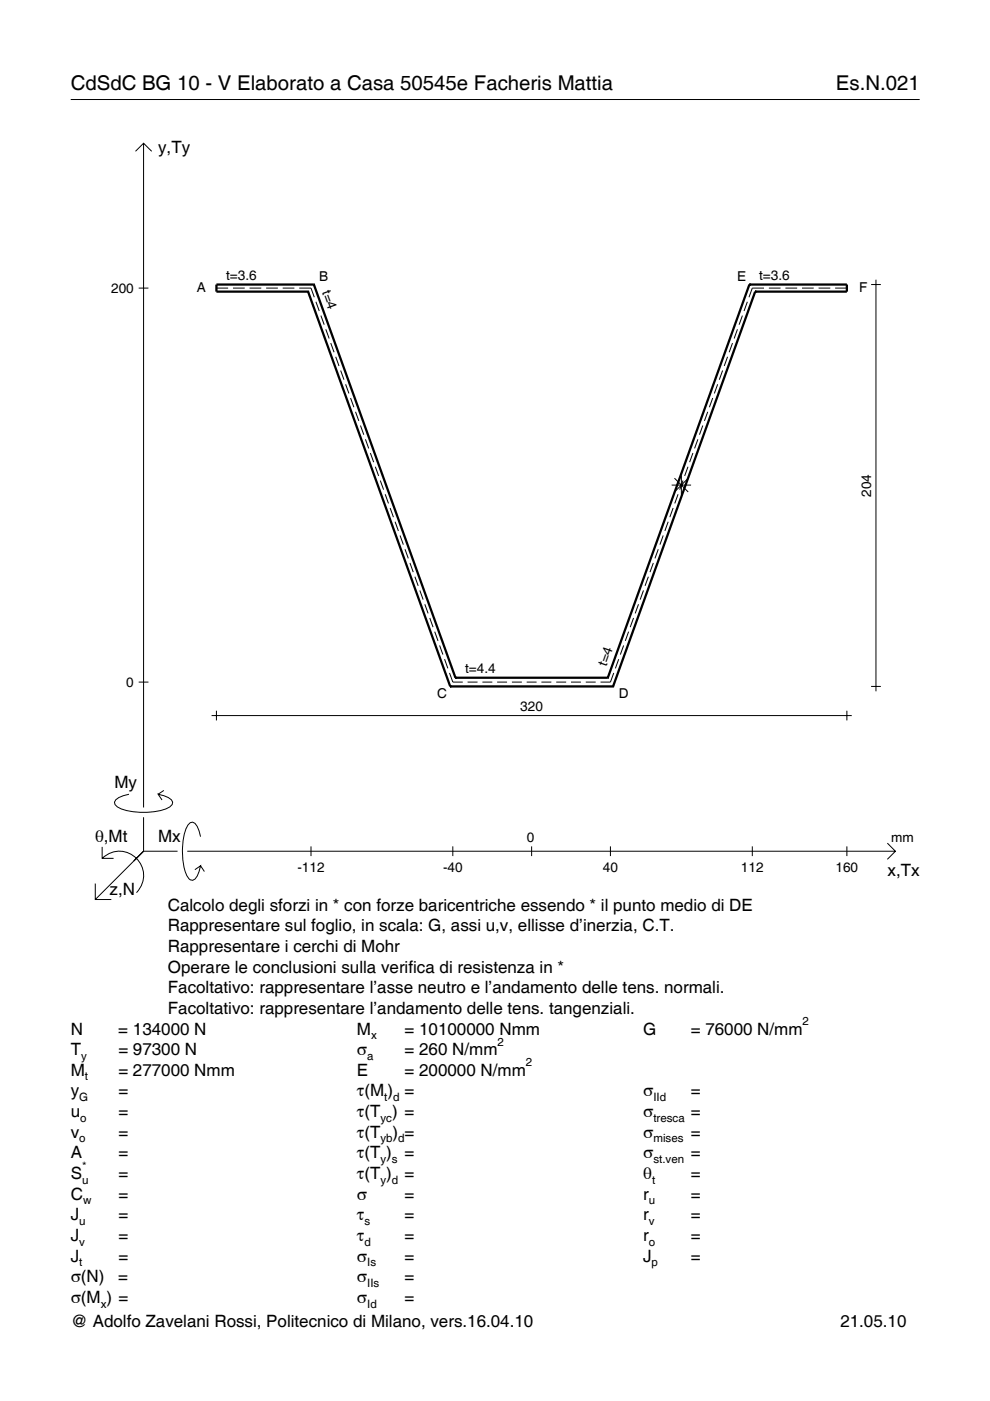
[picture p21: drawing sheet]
<svg xmlns="http://www.w3.org/2000/svg" width="210mm" height="297mm" viewBox="0 0 210 297" stroke-linecap="round" stroke-linejoin="round" font-family="sans-serif">
<defs><g id="words">
<g font-size="4.3">
<text x="15" y="19">CdSdC BG 10 - V Elaborato a Casa 50545e Facheris Mattia</text>
<text x="177.2" y="19">Es.N.021</text>
</g>
<g font-size="3.6">
<text x="33.5" y="32.4">y,Ty</text>
<text x="24.3" y="167.1">My</text>
<text x="20.1" y="178.4">θ,Mt</text>
<text x="33.5" y="178.4">Mx</text>
<text x="188.2" y="185.6">x,Tx</text>
<text x="23.2" y="189.7">z,N</text>
<text x="35.6" y="193.1">Calcolo degli sforzi in * con forze baricentriche essendo * il punto medio di DE</text>
<text x="35.6" y="197.5">Rappresentare sul foglio, in scala: G, assi u,v, ellisse d’inerzia, C.T.</text>
<text x="35.6" y="201.8">Rappresentare i cerchi di Mohr</text>
<text x="35.6" y="206.2">Operare le conclusioni sulla verifica di resistenza in *</text>
<text x="35.6" y="210.6">Facoltativo: rappresentare l’asse neutro e l’andamento delle tens. normali.</text>
<text x="35.6" y="215">Facoltativo: rappresentare l’andamento delle tens. tangenziali.</text>
<text x="15" y="219.3">N</text>
<text x="25.1" y="219.3">= 134000 N</text>
<text x="75.7" y="219.3">M</text>
<text x="85.8" y="219.3">= 10100000 Nmm</text>
<text x="136.4" y="219.3">G</text>
<text x="146.5" y="219.3">= 76000 N/mm</text>
<text x="15" y="223.7">T</text>
<text x="25.1" y="223.7">= 97300 N</text>
<text x="75.7" y="223.7">σ</text>
<text x="85.8" y="223.7">= 260 N/mm</text>
<text x="15" y="228.1">M</text>
<text x="15" y="232.5">y</text>
<text x="25.1" y="228.1">= 277000 Nmm</text>
<text x="25.1" y="232.5">=</text>
<text x="75.7" y="228.1">E</text>
<text x="75.7" y="232.5">τ(M ) =</text>
<text x="85.8" y="228.1">= 200000 N/mm</text>
<text x="136.4" y="232.5">σ</text>
<text x="146.5" y="232.5">=</text>
<text x="15" y="236.8">u</text>
<text x="25.1" y="236.8">=</text>
<text x="75.7" y="236.8">τ(T ) =</text>
<text x="136.4" y="236.8">σ</text>
<text x="146.5" y="236.8">=</text>
<text x="15" y="241.2">v</text>
<text x="15" y="245.6">A</text>
<text x="25.1" y="241.2">=</text>
<text x="25.1" y="245.6">=</text>
<text x="75.7" y="245.6">τ(T )</text>
<text x="75.7" y="241.2">τ(T</text>
<text x="83.3" y="241.2">) =</text>
<text x="85.8" y="245.6">=</text>
<text x="136.4" y="241.2">σ</text>
<text x="136.4" y="245.6">σ</text>
<text x="146.5" y="241.2">=</text>
<text x="146.5" y="245.6">=</text>
<text x="15" y="250">S</text>
<text x="25.1" y="250">=</text>
<text x="75.7" y="250">τ(T )</text>
<text x="85.8" y="250">=</text>
<text x="136.4" y="250">θ</text>
<text x="146.5" y="250">=</text>
<text x="15" y="254.3">C</text>
<text x="25.1" y="254.3">=</text>
<text x="75.7" y="254.3">σ</text>
<text x="85.8" y="254.3">=</text>
<text x="136.4" y="254.3">r</text>
<text x="146.5" y="254.3">=</text>
<text x="15" y="258.7">J</text>
<text x="15" y="263.1">J</text>
<text x="25.1" y="258.7">=</text>
<text x="25.1" y="263.1">=</text>
<text x="75.7" y="258.7">τ</text>
<text x="75.7" y="263.1">τ</text>
<text x="85.8" y="258.7">=</text>
<text x="85.8" y="263.1">=</text>
<text x="136.4" y="258.7">r</text>
<text x="136.4" y="263.1">r</text>
<text x="146.5" y="258.7">=</text>
<text x="146.5" y="263.1">=</text>
<text x="15" y="267.5">J</text>
<text x="25.1" y="267.5">=</text>
<text x="75.7" y="267.5">σ</text>
<text x="85.8" y="267.5">=</text>
<text x="136.4" y="267.5">J</text>
<text x="146.5" y="267.5">=</text>
<text x="15" y="271.8">σ(N)</text>
<text x="25.1" y="271.8">=</text>
<text x="75.7" y="271.8">σ</text>
<text x="85.8" y="271.8">=</text>
<text x="15" y="276.2">σ(M ) =</text>
<text x="15" y="281.4">@ Adolfo Zavelani Rossi, Politecnico di Milano, vers.16.04.10</text>
<text x="75.7" y="276.2">σ</text>
<text x="85.8" y="276.2">=</text>
<text x="178.2" y="281.4">21.05.10</text>
</g>
<g font-size="2.9">
<text x="47.9" y="59.3">t=3.6</text>
<text x="67.7" y="59.5">B</text>
<text x="156.3" y="59.5">E</text>
<text x="160.9" y="59.3">t=3.6</text>
<text x="23.6" y="62.1">200</text>
<text x="41.7" y="62">A</text>
<text x="68.2" y="61.9" transform="rotate(70 68.2 61.9)">t=4</text>
<text x="182.2" y="62">F</text>
<text x="184.7" y="105.3" transform="rotate(-90 184.7 105.3)">204</text>
<text x="98.6" y="142.7">t=4.4</text>
<text x="128.6" y="141.4" transform="rotate(-70 128.6 141.4)">t=4</text>
<text x="26.8" y="145.6">0</text>
<text x="92.7" y="148.1">C</text>
<text x="131.2" y="148.1">D</text>
<text x="110.3" y="150.7">320</text>
<text x="111.7" y="178.4">0</text>
<text x="189" y="178.4">mm</text>
<text x="63.1" y="184.9">-112</text>
<text x="93.9" y="184.9">-40</text>
<text x="127.8" y="184.9">40</text>
<text x="157.1" y="184.9">112</text>
<text x="177.2" y="184.9">160</text>
</g>
<g font-size="2.4">
<text x="78.7" y="220.3">x</text>
<text x="105.5" y="221.7">2</text>
<text x="170.2" y="217.3">2</text>
<text x="17.2" y="224.7">y</text>
<text x="77.9" y="224.7">a</text>
<text x="111.5" y="226.1">2</text>
<text x="16.8" y="233.5">G</text>
<text x="18" y="229.1">t</text>
<text x="81.5" y="233.5">t d</text>
<text x="138.5" y="233.5">IId</text>
<text x="17" y="237.8">o</text>
<text x="80.7" y="237.8">yc</text>
<text x="138.5" y="237.8">tresca</text>
<text x="16.8" y="242.2">o</text>
<text x="80.7" y="242.2">yb d</text>
<text x="138.5" y="242.2">mises</text>
<text x="17.4" y="251">u</text>
<text x="17.4" y="248">*</text>
<text x="80.7" y="246.6">y s</text>
<text x="80.7" y="251">y d</text>
<text x="138.2" y="251">t</text>
<text x="138.5" y="246.6">st.ven</text>
<text x="17.6" y="255.3">w</text>
<text x="137.6" y="255.3">u</text>
<text x="16.8" y="259.7">u</text>
<text x="77.3" y="259.7">s</text>
<text x="137.6" y="259.7">v</text>
<text x="16.8" y="264.1">v</text>
<text x="16.8" y="268.5">t</text>
<text x="77.3" y="264.1">d</text>
<text x="77.9" y="268.5">Is</text>
<text x="137.6" y="264.1">o</text>
<text x="138.2" y="268.5">p</text>
<text x="77.9" y="272.8">IIs</text>
<text x="21.4" y="277.2">x</text>
<text x="77.9" y="277.2">Id</text>
</g>
</g></defs>
<g fill="none" stroke="#000" stroke-width=".21">
<path d="M15 21.1h180M28.7 32.1l1.7-1.7 1.8 1.7M30.4 30.4v140.8M185.7 59.3v87.3M29.4 61.1h2.1M45.9 61.1h2.5M49.4 61.1h2.5M52.9 61.1h2.5M56.4 61.1h2.5M59.9 61.1h2.5M63.4 61.1h2.5l.7 1.9M67 64l.7 1.9"/>
<path d="M68 66.9l.7 1.9M69.1 69.8l.7 2M70.1 72.7l.7 2M71.2 75.6l.7 2M72.2 78.6l.7 1.9M153.2 78.6l-.7 1.9M154.3 75.6l-.7 2M155.3 72.7l-.7 2M156.4 69.8l-.7 2M157.4 66.9l-.7 1.9M158.5 64l-.7 1.9M162 61.1h-2.5l-.7 1.9"/>
<path d="M163 61.1h2.5M166.5 61.1h2.5M170 61.1h2.5M173.6 61.1h2.4M177.1 61.1h2.5M184.7 60.3h2.1M73.3 81.5l.7 1.9M74.3 84.4l.7 1.9M75.4 87.3l.7 1.9M76.4 90.2l.7 2M77.5 93.1l.7 2M78.5 96l.7 2"/>
<path d="M79.6 99l.7 1.9M145.9 99l-.7 1.9M146.9 96l-.7 2M148 93.1l-.7 2M149 90.2l-.7 2M150.1 87.3l-.7 1.9M151.1 84.4l-.7 1.9M152.2 81.5l-.7 1.9M80.6 101.9l.7 1.9M81.7 104.8l.7 1.9M82.7 107.7l.7 1.9M83.8 110.6l.7 2"/>
<path d="M84.8 113.5l.7 2M85.9 116.4l.7 2M86.9 119.4l.7 1.9M138.5 119.4l-.7 1.9M139.6 116.4l-.7 2M140.6 113.5l-.7 2M141.7 110.6l-.7 2M142.4 102.8h4.1M142.7 107.7l-.7 1.9M143 101.4l2.9 2.9M143.8 104.8l-.7 1.9M144.5 100.8v4.1"/>
<path d="M144.8 101.9l-.7 1.9M145.9 101.4l-2.9 2.9M88 122.3l.7 1.9M89 125.2l.7 1.9M90.1 128.1l.7 1.9M91.1 131l.7 2M92.2 133.9l.7 2M93.2 136.8l.7 2M94.3 139.8l.7 1.9M131.2 139.8l-.7 1.9M132.2 136.8l-.7 2M133.3 133.9l-.7 2"/>
<path d="M134.3 131l-.7 2M135.4 128.1l-.7 1.9M136.4 125.2l-.7 1.9M137.5 122.3l-.7 1.9M29.4 144.6h2.1M44.9 151.7h135.7M45.9 150.7v2M95.3 142.7l.7 1.9h2.1M99.1 144.6h2.1M102.3 144.6h2.1M105.4 144.6h2.1M108.5 144.6h2.1"/>
<path d="M111.7 144.6h2.1M114.8 144.6h2.1M117.9 144.6h2.1M121.1 144.6h2.1M124.2 144.6h2.1M130.1 142.7l-.7 1.9h-2.1M179.6 150.7v2M184.7 145.5h2.1M21.7 179.6v2.4h2.4M27.3 168.4a3.6 3.6 0 0 0-3 1.7l.1 .5a5.6 5.6 0 0 0 3.8 1.5 13.4 13.4 0 0 0 7.8-1l.5-.5 .1-.5a3.6 3.6 0 0 0-3.1-1.7l.8 1.2M30.4 173.3v7.2M34.7 167.6l-1.2 .8"/>
<path d="M42.5 177.4a3.6 3.6 0 0 0-1.7-3.1l-.5 .1a5.7 5.7 0 0 0-1.5 3.8 13.9 13.9 0 0 0 1.1 7.9l.4 .4 .5 .1a3.6 3.6 0 0 0 1.7-3l-1.2 .8M65.9 179.4v2.1M96 179.4v2.1M112.7 179.4v2.1M129.4 179.4v2.1M159.5 179.4v2.1M179.6 179.4v2.1M188.1 178.8l1.7 1.7-1.7 1.7M20.2 187.3v3.4h3.4M21.7 182a5.1 5.1 0 0 1 7.2 0 5.1 5.1 0 0 1 0 7.3M30.4 180.5l-10.2 10.2M30.4 180.5h7.2"/>
<path d="M39.7 180.5h150.1M42.5 183.6l.8 1.2"/>
</g>
<g fill="none" stroke="#000" stroke-width=".48">
<path d="M65.3 61.8h.1M65.3 61.8l30.2 83.7M66.5 60.3h.1M66.5 60.3h-20.6v1.5h19.4M66.5 60.3l30.1 83.4M158.9 60.3h.1M158.9 60.3h20.7v1.5h-19.5M158.9 60.3l-30 83.4M160.1 61.8h.1M160.1 61.8l-30.1 83.7M95.5 145.5h.1M95.5 145.5h34.5"/>
<path d="M96.6 143.7h.1M96.6 143.7h32.3M128.9 143.7h.1M130 145.5h.1"/>
</g>
<use href="#words"/>
</svg>
